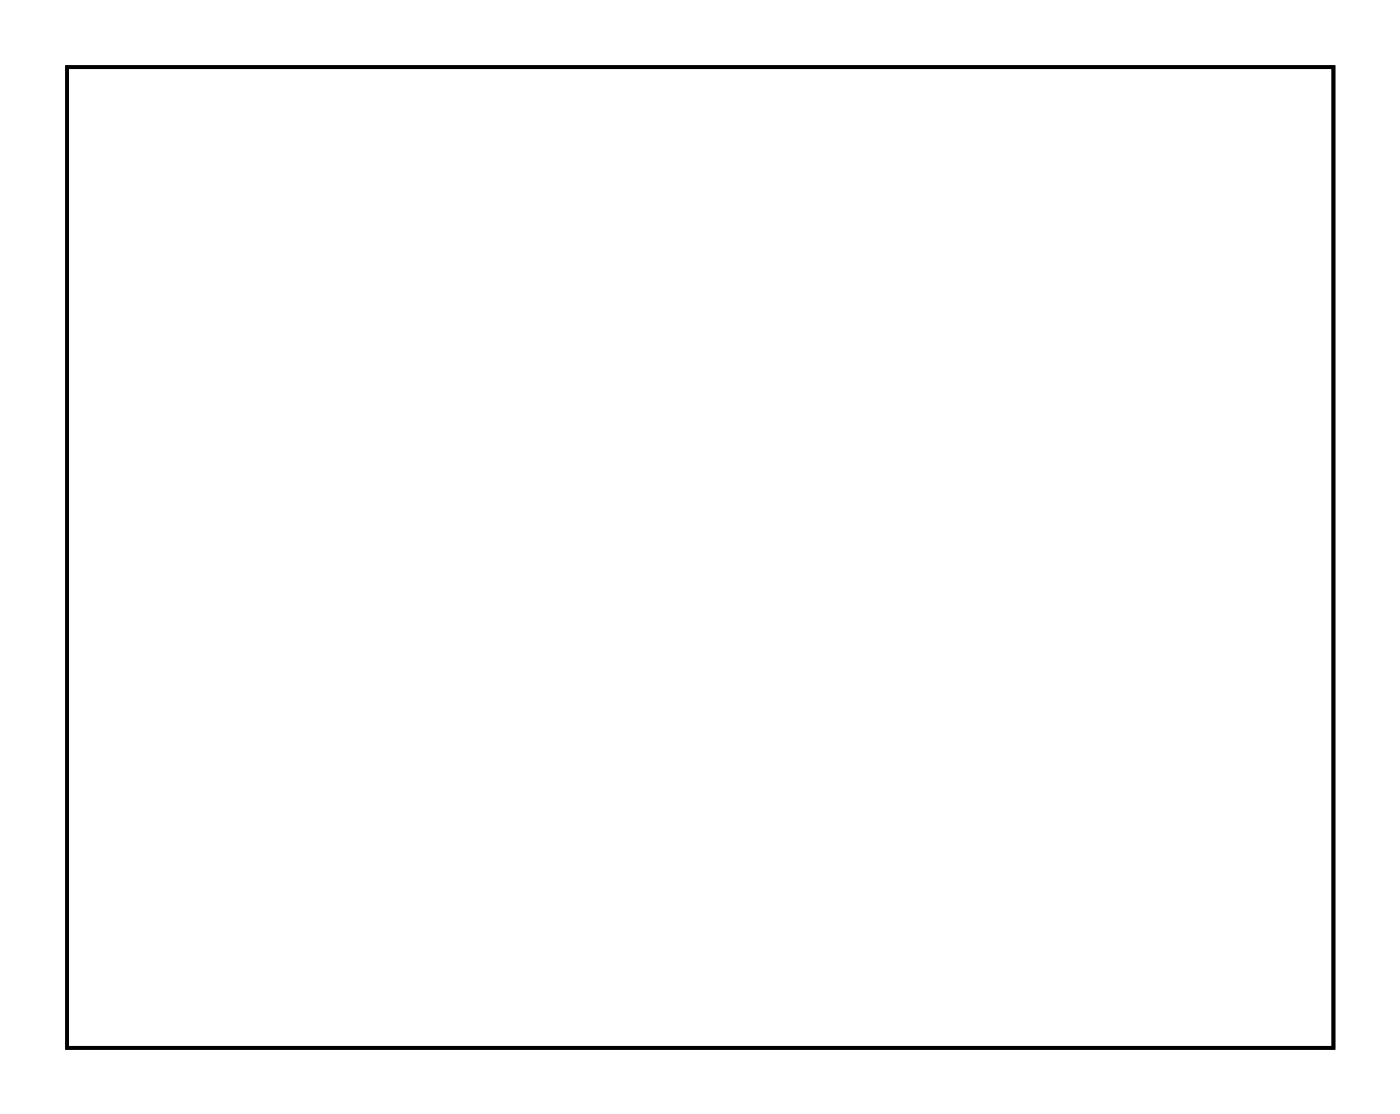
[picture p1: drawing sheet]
<svg xmlns="http://www.w3.org/2000/svg" width="76mm" height="60mm" viewBox="0 0 76 60" stroke-linecap="round" stroke-linejoin="round" font-family="sans-serif">
<path d="M3.6 3.6h68.6v53.1h-68.6z" fill="none" stroke="#000" stroke-width=".2"/>
<path d="M3.6 3.6v53.1h68.6v-53.1zM3.6 3.6h68.6v53.1h-68.6z" fill="#000"/>
<circle cx="64.7" cy="28.4" r=".6" fill="#fff"/>
<circle cx="64.7" cy="28.4" r=".6" fill="none" stroke="#fff" stroke-width=".65" stroke-linecap="butt"/>
<path d="M64.1 27.8h1.2v1.2h-1.2z" fill="#fff"/>
<path d="M64.1 27.8h1.2v1.2h-1.2z" fill="none" stroke="#fff" stroke-width=".65" stroke-linecap="butt"/>
<circle cx="64.7" cy="25.9" r=".6" fill="#fff"/>
<circle cx="64.7" cy="25.9" r=".6" fill="none" stroke="#fff" stroke-width=".65" stroke-linecap="butt"/>
<circle cx="64.7" cy="15.7" r=".7" fill="#fff"/>
<circle cx="64.7" cy="15.7" r=".7" fill="none" stroke="#fff" stroke-width=".76" stroke-linecap="butt"/>
<circle cx="54.5" cy="15.7" r=".7" fill="#fff"/>
<circle cx="54.5" cy="15.7" r=".7" fill="none" stroke="#fff" stroke-width=".76" stroke-linecap="butt"/>
<circle cx="19" cy="53.8" r=".66" fill="#fff"/>
<circle cx="19" cy="53.8" r=".66" fill="none" stroke="#fff" stroke-width=".61" stroke-linecap="butt"/>
<circle cx="16.4" cy="53.8" r=".66" fill="#fff"/>
<circle cx="16.4" cy="53.8" r=".66" fill="none" stroke="#fff" stroke-width=".61" stroke-linecap="butt"/>
<circle cx="13.9" cy="53.8" r=".66" fill="#fff"/>
<circle cx="13.9" cy="53.8" r=".66" fill="none" stroke="#fff" stroke-width=".61" stroke-linecap="butt"/>
<circle cx="11.4" cy="53.8" r=".66" fill="#fff"/>
<circle cx="11.4" cy="53.8" r=".66" fill="none" stroke="#fff" stroke-width=".61" stroke-linecap="butt"/>
<circle cx="8.8" cy="53.8" r=".66" fill="#fff"/>
<circle cx="8.8" cy="53.8" r=".66" fill="none" stroke="#fff" stroke-width=".61" stroke-linecap="butt"/>
<circle cx="30.7" cy="5.6" r=".66" fill="#fff"/>
<circle cx="30.7" cy="5.6" r=".66" fill="none" stroke="#fff" stroke-width=".61" stroke-linecap="butt"/>
<circle cx="33.2" cy="5.6" r=".66" fill="#fff"/>
<circle cx="33.2" cy="5.6" r=".66" fill="none" stroke="#fff" stroke-width=".61" stroke-linecap="butt"/>
<circle cx="35.7" cy="5.6" r=".66" fill="#fff"/>
<circle cx="35.7" cy="5.6" r=".66" fill="none" stroke="#fff" stroke-width=".61" stroke-linecap="butt"/>
<circle cx="38.3" cy="5.6" r=".66" fill="#fff"/>
<circle cx="38.3" cy="5.6" r=".66" fill="none" stroke="#fff" stroke-width=".61" stroke-linecap="butt"/>
<circle cx="40.8" cy="5.6" r=".66" fill="#fff"/>
<circle cx="40.8" cy="5.6" r=".66" fill="none" stroke="#fff" stroke-width=".61" stroke-linecap="butt"/>
<circle cx="43.4" cy="5.6" r=".66" fill="#fff"/>
<circle cx="43.4" cy="5.6" r=".66" fill="none" stroke="#fff" stroke-width=".61" stroke-linecap="butt"/>
<circle cx="45.9" cy="5.6" r=".66" fill="#fff"/>
<circle cx="45.9" cy="5.6" r=".66" fill="none" stroke="#fff" stroke-width=".61" stroke-linecap="butt"/>
<circle cx="48.4" cy="5.6" r=".66" fill="#fff"/>
<circle cx="48.4" cy="5.6" r=".66" fill="none" stroke="#fff" stroke-width=".61" stroke-linecap="butt"/>
<circle cx="51" cy="5.6" r=".66" fill="#fff"/>
<circle cx="51" cy="5.6" r=".66" fill="none" stroke="#fff" stroke-width=".61" stroke-linecap="butt"/>
<circle cx="53.5" cy="5.6" r=".66" fill="#fff"/>
<circle cx="53.5" cy="5.6" r=".66" fill="none" stroke="#fff" stroke-width=".61" stroke-linecap="butt"/>
<circle cx="8.8" cy="5.6" r=".66" fill="#fff"/>
<circle cx="8.8" cy="5.6" r=".66" fill="none" stroke="#fff" stroke-width=".61" stroke-linecap="butt"/>
<circle cx="11.4" cy="5.6" r=".66" fill="#fff"/>
<circle cx="11.4" cy="5.6" r=".66" fill="none" stroke="#fff" stroke-width=".61" stroke-linecap="butt"/>
<circle cx="13.9" cy="5.6" r=".66" fill="#fff"/>
<circle cx="13.9" cy="5.6" r=".66" fill="none" stroke="#fff" stroke-width=".61" stroke-linecap="butt"/>
<circle cx="16.4" cy="5.6" r=".66" fill="#fff"/>
<circle cx="16.4" cy="5.6" r=".66" fill="none" stroke="#fff" stroke-width=".61" stroke-linecap="butt"/>
<circle cx="19" cy="5.6" r=".66" fill="#fff"/>
<circle cx="19" cy="5.6" r=".66" fill="none" stroke="#fff" stroke-width=".61" stroke-linecap="butt"/>
<circle cx="21.5" cy="5.6" r=".66" fill="#fff"/>
<circle cx="21.5" cy="5.6" r=".66" fill="none" stroke="#fff" stroke-width=".61" stroke-linecap="butt"/>
<circle cx="24.1" cy="5.6" r=".66" fill="#fff"/>
<circle cx="24.1" cy="5.6" r=".66" fill="none" stroke="#fff" stroke-width=".61" stroke-linecap="butt"/>
<circle cx="26.6" cy="5.6" r=".66" fill="#fff"/>
<circle cx="26.6" cy="5.6" r=".66" fill="none" stroke="#fff" stroke-width=".61" stroke-linecap="butt"/>
<circle cx="41.8" cy="53.8" r=".66" fill="#fff"/>
<circle cx="41.8" cy="53.8" r=".66" fill="none" stroke="#fff" stroke-width=".61" stroke-linecap="butt"/>
<circle cx="44.4" cy="53.8" r=".66" fill="#fff"/>
<circle cx="44.4" cy="53.8" r=".66" fill="none" stroke="#fff" stroke-width=".61" stroke-linecap="butt"/>
<circle cx="39.3" cy="53.8" r=".66" fill="#fff"/>
<circle cx="39.3" cy="53.8" r=".66" fill="none" stroke="#fff" stroke-width=".61" stroke-linecap="butt"/>
<circle cx="36.8" cy="53.8" r=".66" fill="#fff"/>
<circle cx="36.8" cy="53.8" r=".66" fill="none" stroke="#fff" stroke-width=".61" stroke-linecap="butt"/>
<circle cx="34.2" cy="53.8" r=".66" fill="#fff"/>
<circle cx="34.2" cy="53.8" r=".66" fill="none" stroke="#fff" stroke-width=".61" stroke-linecap="butt"/>
<circle cx="31.7" cy="53.8" r=".66" fill="#fff"/>
<circle cx="31.7" cy="53.8" r=".66" fill="none" stroke="#fff" stroke-width=".61" stroke-linecap="butt"/>
<circle cx="29.1" cy="53.8" r=".66" fill="#fff"/>
<circle cx="29.1" cy="53.8" r=".66" fill="none" stroke="#fff" stroke-width=".61" stroke-linecap="butt"/>
<circle cx="26.6" cy="53.8" r=".66" fill="#fff"/>
<circle cx="26.6" cy="53.8" r=".66" fill="none" stroke="#fff" stroke-width=".61" stroke-linecap="butt"/>
<circle cx="21.5" cy="53.8" r=".66" fill="#fff"/>
<circle cx="21.5" cy="53.8" r=".66" fill="none" stroke="#fff" stroke-width=".61" stroke-linecap="butt"/>
</svg>
